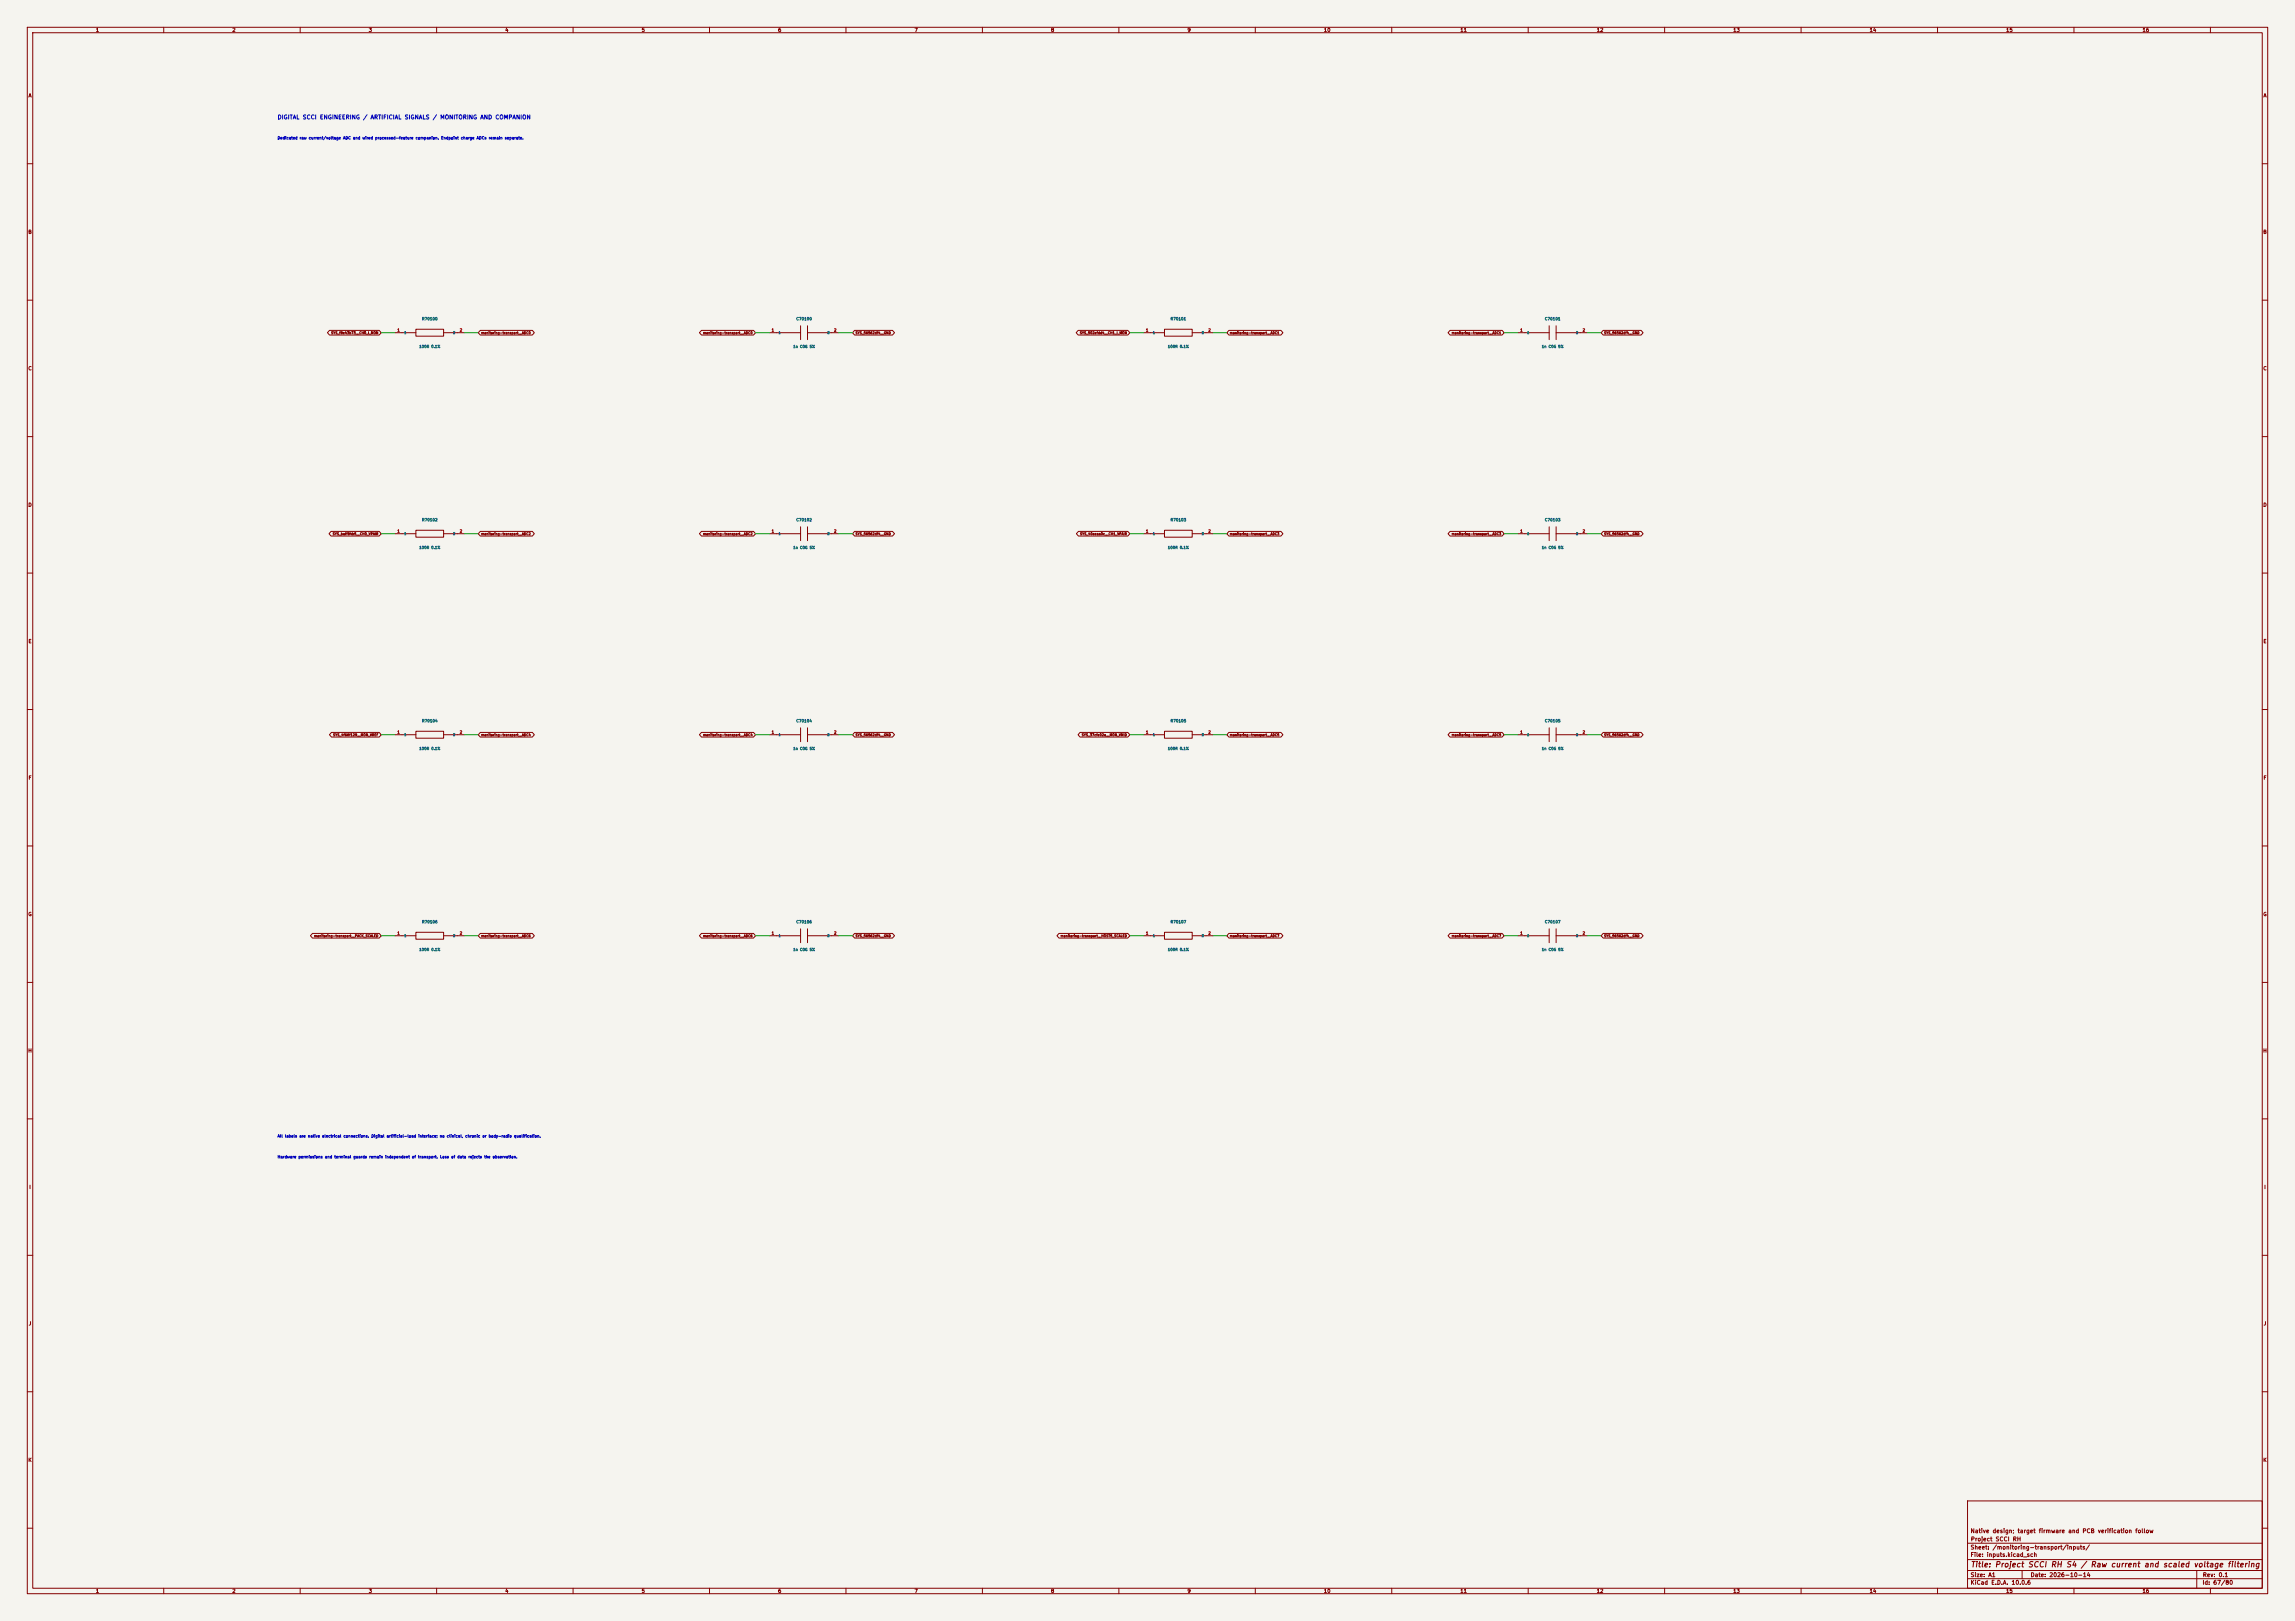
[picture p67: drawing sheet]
<svg xmlns="http://www.w3.org/2000/svg" width="841mm" height="594mm" viewBox="0 0 841 594" stroke-linecap="round" stroke-linejoin="round" font-family="sans-serif">
<defs><g id="words">
<text font-size="2" fill="#840000" x="722" y="574.8">Title: Project SCCI RH S4 / Raw current and scaled voltage filtering</text>
<text font-size="1.5" fill="#0000c2" x="101.6" y="44.1">DIGITAL SCCI ENGINEERING / ARTIFICIAL SIGNALS / MONITORING AND COMPANION</text>
<g font-size="1.5" fill="#840000">
<text x="721.9" y="562.1">Native design; target firmware and PCB verification follow</text>
<text x="721.9" y="568.1">Sheet: /monitoring-transport/inputs/</text>
<text x="722" y="565.1">Project SCCI RH</text>
<text x="721.9" y="570.8">File: inputs.kicad_sch</text>
<text x="721.9" y="581">KiCad E.D.A. 10.0.6</text>
<text x="721.9" y="578.2">Size: A1</text>
<text x="743.9" y="578.2">Date: 2026-10-14</text>
<text x="806.9" y="581">Id: 67/80</text>
<text x="807" y="578.2">Rev: 0.1</text>
</g>
<g font-size="1.3" fill="#840000">
<text x="35" y="12">1</text>
<text x="85" y="12">2</text>
<text x="135" y="12">3</text>
<text x="185" y="12">4</text>
<text x="235" y="12">5</text>
<text x="285" y="12">6</text>
<text x="335" y="12">7</text>
<text x="385" y="12">8</text>
<text x="435" y="12">9</text>
<text x="485" y="12">10</text>
<text x="535" y="12">11</text>
<text x="585" y="12">12</text>
<text x="635" y="12">13</text>
<text x="685" y="12">14</text>
<text x="735" y="12">15</text>
<text x="785" y="12">16</text>
<text x="10.3" y="36">A</text>
<text x="829.3" y="36">A</text>
<text x="10.2" y="86">B</text>
<text x="829.2" y="86">B</text>
<text x="10.2" y="136">C</text>
<text x="829.2" y="136">C</text>
<text x="10.2" y="186">D</text>
<text x="829.2" y="186">D</text>
<text x="10.3" y="236">E</text>
<text x="829.3" y="236">E</text>
<text x="10.3" y="286">F</text>
<text x="829.3" y="286">F</text>
<text x="10.2" y="336">G</text>
<text x="829.2" y="336">G</text>
<text x="10.2" y="386">H</text>
<text x="829.2" y="386">H</text>
<text x="10.6" y="436">I</text>
<text x="829.6" y="436">I</text>
<text x="10.4" y="486">J</text>
<text x="829.4" y="486">J</text>
<text x="10.2" y="536">K</text>
<text x="829.2" y="536">K</text>
<text x="35" y="584">1</text>
<text x="85" y="584">2</text>
<text x="135" y="584">3</text>
<text x="185" y="584">4</text>
<text x="235" y="584">5</text>
<text x="285" y="584">6</text>
<text x="335" y="584">7</text>
<text x="385" y="584">8</text>
<text x="435" y="584">9</text>
<text x="485" y="584">10</text>
<text x="535" y="584">11</text>
<text x="585" y="584">12</text>
<text x="635" y="584">13</text>
<text x="685" y="584">14</text>
<text x="735" y="584">15</text>
<text x="785" y="584">16</text>
</g>
<g font-size="1" fill="#0000c2">
<text x="101.6" y="51.3">Dedicated raw current/voltage ADC and wired processed-feature companion. Endpoint charge ADCs remain separate.</text>
<text x="101.6" y="417.1">All labels are native electrical connections. Digital artificial-load interface; no clinical, chronic or body-radio qualification.</text>
<text x="101.6" y="424.7">Hardware permissions and terminal guards remain independent of transport. Loss of data rejects the observation.</text>
</g>
<g font-size="1" fill="#006464">
<text x="154.5" y="117.6">R70100</text>
<text x="291.7" y="117.6">C70100</text>
<text x="428.8" y="117.6">R70101</text>
<text x="566" y="117.6">C70101</text>
<text x="153.5" y="127.7">100R 0.1%</text>
<text x="290.5" y="127.7">1n C0G 5%</text>
<text x="427.8" y="127.7">100R 0.1%</text>
<text x="564.9" y="127.7">1n C0G 5%</text>
<text x="154.5" y="191.3">R70102</text>
<text x="291.7" y="191.3">C70102</text>
<text x="428.8" y="191.3">R70103</text>
<text x="566" y="191.3">C70103</text>
<text x="153.5" y="201.4">100R 0.1%</text>
<text x="290.5" y="201.4">1n C0G 5%</text>
<text x="427.8" y="201.4">100R 0.1%</text>
<text x="564.9" y="201.4">1n C0G 5%</text>
<text x="154.5" y="264.9">R70104</text>
<text x="291.7" y="264.9">C70104</text>
<text x="428.8" y="264.9">R70105</text>
<text x="566" y="264.9">C70105</text>
<text x="153.5" y="275">100R 0.1%</text>
<text x="290.5" y="275">1n C0G 5%</text>
<text x="427.8" y="275">100R 0.1%</text>
<text x="564.9" y="275">1n C0G 5%</text>
<text x="154.5" y="338.6">R70106</text>
<text x="291.7" y="338.6">C70106</text>
<text x="428.8" y="338.6">R70107</text>
<text x="566" y="338.6">C70107</text>
<text x="153.5" y="348.7">100R 0.1%</text>
<text x="290.5" y="348.7">1n C0G 5%</text>
<text x="427.8" y="348.7">100R 0.1%</text>
<text x="564.9" y="348.7">1n C0G 5%</text>
</g>
<g font-size="1" fill="#a90000">
<text x="145.5" y="121.7">1</text>
<text x="168.3" y="121.7">2</text>
<text x="282.6" y="121.7">1</text>
<text x="305.5" y="121.7">2</text>
<text x="419.8" y="121.7">1</text>
<text x="442.7" y="121.7">2</text>
<text x="557" y="121.7">1</text>
<text x="579.8" y="121.7">2</text>
<text x="145.5" y="195.4">1</text>
<text x="168.3" y="195.4">2</text>
<text x="282.6" y="195.4">1</text>
<text x="305.5" y="195.4">2</text>
<text x="419.8" y="195.4">1</text>
<text x="442.7" y="195.4">2</text>
<text x="557" y="195.4">1</text>
<text x="579.8" y="195.4">2</text>
<text x="145.5" y="269.1">1</text>
<text x="168.3" y="269.1">2</text>
<text x="282.6" y="269.1">1</text>
<text x="305.5" y="269.1">2</text>
<text x="419.8" y="269.1">1</text>
<text x="442.7" y="269.1">2</text>
<text x="557" y="269.1">1</text>
<text x="579.8" y="269.1">2</text>
<text x="145.5" y="342.7">1</text>
<text x="168.3" y="342.7">2</text>
<text x="282.6" y="342.7">1</text>
<text x="305.5" y="342.7">2</text>
<text x="419.8" y="342.7">1</text>
<text x="442.7" y="342.7">2</text>
<text x="557" y="342.7">1</text>
<text x="579.8" y="342.7">2</text>
</g>
<g font-size=".9" fill="#840000">
<text x="121.2" y="122.6">SYS_f8e43b73__CH0_I_MON</text>
<text x="176.2" y="122.6">monitoring-transport__ADC0</text>
<text x="257.5" y="122.6">monitoring-transport__ADC0</text>
<text x="313.4" y="122.6">SYS_56562df4__GND</text>
<text x="395.6" y="122.6">SYS_502efdd4__CH1_I_MON</text>
<text x="450.6" y="122.6">monitoring-transport__ADC1</text>
<text x="531.9" y="122.6">monitoring-transport__ADC1</text>
<text x="587.7" y="122.6">SYS_56562df4__GND</text>
<text x="121.8" y="196.3">SYS_baff84b5__CH0_VPAIR</text>
<text x="176.2" y="196.3">monitoring-transport__ADC2</text>
<text x="257.5" y="196.3">monitoring-transport__ADC2</text>
<text x="313.4" y="196.3">SYS_56562df4__GND</text>
<text x="395.7" y="196.3">SYS_40eeaa0c__CH1_VPAIR</text>
<text x="450.6" y="196.3">monitoring-transport__ADC3</text>
<text x="531.9" y="196.3">monitoring-transport__ADC3</text>
<text x="587.7" y="196.3">SYS_56562df4__GND</text>
<text x="122" y="269.9">SYS_4f66f129__MON_VREF</text>
<text x="176.2" y="269.9">monitoring-transport__ADC4</text>
<text x="257.5" y="269.9">monitoring-transport__ADC4</text>
<text x="313.4" y="269.9">SYS_56562df4__GND</text>
<text x="396.3" y="269.9">SYS_37cfe02a__MON_VMID</text>
<text x="450.6" y="269.9">monitoring-transport__ADC5</text>
<text x="531.9" y="269.9">monitoring-transport__ADC5</text>
<text x="587.7" y="269.9">SYS_56562df4__GND</text>
<text x="115" y="343.6">monitoring-transport__PACK_SCALED</text>
<text x="176.2" y="343.6">monitoring-transport__ADC6</text>
<text x="257.5" y="343.6">monitoring-transport__ADC6</text>
<text x="313.4" y="343.6">SYS_56562df4__GND</text>
<text x="388.6" y="343.6">monitoring-transport__HOST5_SCALED</text>
<text x="450.6" y="343.6">monitoring-transport__ADC7</text>
<text x="531.9" y="343.6">monitoring-transport__ADC7</text>
<text x="587.7" y="343.6">SYS_56562df4__GND</text>
</g>
<g font-size=".9" fill="#006464">
<text x="148" y="122.6">1</text>
<text x="165.9" y="122.6">2</text>
<text x="285.2" y="122.6">1</text>
<text x="303.1" y="122.6">2</text>
<text x="422.4" y="122.6">1</text>
<text x="440.3" y="122.6">2</text>
<text x="559.5" y="122.6">1</text>
<text x="577.4" y="122.6">2</text>
<text x="148" y="196.2">1</text>
<text x="165.9" y="196.2">2</text>
<text x="285.2" y="196.2">1</text>
<text x="303.1" y="196.2">2</text>
<text x="422.4" y="196.2">1</text>
<text x="440.3" y="196.2">2</text>
<text x="559.5" y="196.2">1</text>
<text x="577.4" y="196.2">2</text>
<text x="148" y="269.9">1</text>
<text x="165.9" y="269.9">2</text>
<text x="285.2" y="269.9">1</text>
<text x="303.1" y="269.9">2</text>
<text x="422.4" y="269.9">1</text>
<text x="440.3" y="269.9">2</text>
<text x="559.5" y="269.9">1</text>
<text x="577.4" y="269.9">2</text>
<text x="148" y="343.5">1</text>
<text x="165.9" y="343.5">2</text>
<text x="285.2" y="343.5">1</text>
<text x="303.1" y="343.5">2</text>
<text x="422.4" y="343.5">1</text>
<text x="440.3" y="343.5">2</text>
<text x="559.5" y="343.5">1</text>
<text x="577.4" y="343.5">2</text>
</g>
</g></defs>
<path d="M0 0h841v594h-841z" fill="#f5f4ef" stroke="#f5f4ef" stroke-width=".37"/>
<g fill="none" stroke="#840000" stroke-width=".37">
<path d="M10 10h821v574h-821zM12 12h817v570h-817zM60 10v2M110 10v2M160 10v2M210 10v2M260 10v2M310 10v2M360 10v2M410 10v2M460 10v2M510 10v2"/>
<path d="M560 10v2M610 10v2M660 10v2M710 10v2M760 10v2M810 10v2M10 60h2M829 60h2M10 110h2M293.4 119.4v5.1M295.9 119.4v5.1M567.7 119.4v5.1"/>
<path d="M570.2 119.4v5.1M829 110h2M120.7 121.1h18.3l.7 .8-.7 .9h-18.3l-.7-.9zM144.8 121.9h7.6M152.4 120.6h10.2v2.6h-10.2zM162.6 121.9h7.6M176 121.1h19.1l.7 .8-.7 .9h-19.1l-.7-.9zM257 121.1h19.1l.8 .8-.8 .9h-19.1l-.7-.9zM281.9 121.9h11.5M295.9 121.9h11.4M313.2 121.1h13.8l.8 .8-.8 .9h-13.8l-.8-.9zM395.1 121.1h18.2l.7 .8-.7 .9h-18.2l-.7-.9z"/>
<path d="M419.1 121.9h7.6M426.7 120.6h10.2v2.6h-10.2zM436.9 121.9h7.6M450.3 121.1h19.1l.7 .8-.7 .9h-19.1l-.7-.9zM531.4 121.1h19l.8 .8-.8 .9h-19l-.8-.9zM556.3 121.9h11.4M570.2 121.9h11.5M587.5 121.1h13.9l.7 .8-.7 .9h-13.9l-.8-.9zM10 160h2M829 160h2M121.3 194.7h17.7l.7 .9-.7 .8h-17.7l-.7-.8zM144.8 195.6h7.6"/>
<path d="M152.4 194.3h10.2v2.5h-10.2zM162.6 195.6h7.6M176 194.7h19.1l.7 .9-.7 .8h-19.1l-.7-.8zM257 194.7h19.1l.8 .9-.8 .8h-19.1l-.7-.8zM281.9 195.6h11.5M293.4 193v5.1M295.9 195.6h11.4M295.9 193v5.1M313.2 194.7h13.8l.8 .9-.8 .8h-13.8l-.8-.8zM395.2 194.7h18.1l.7 .9-.7 .8h-18.1l-.8-.8zM419.1 195.6h7.6M426.7 194.3h10.2v2.5h-10.2z"/>
<path d="M436.9 195.6h7.6M450.3 194.7h19.1l.7 .9-.7 .8h-19.1l-.7-.8zM531.4 194.7h19l.8 .9-.8 .8h-19l-.8-.8zM556.3 195.6h11.4M567.7 193v5.1M570.2 193v5.1M570.2 195.6h11.5M587.5 194.7h13.9l.7 .9-.7 .8h-13.9l-.8-.8zM10 210h2M829 210h2M10 260h2M829 260h2"/>
<path d="M121.5 268.4h17.5l.7 .8-.7 .9h-17.5l-.8-.9zM144.8 269.2h7.6M152.4 268h10.2v2.5h-10.2zM162.6 269.2h7.6M176 268.4h19.1l.7 .8-.7 .9h-19.1l-.7-.9zM257 268.4h19.1l.8 .8-.8 .9h-19.1l-.7-.9zM281.9 269.2h11.5M293.4 266.7v5.1M295.9 269.2h11.4M295.9 266.7v5.1M313.2 268.4h13.8l.8 .8-.8 .9h-13.8l-.8-.9zM395.8 268.4h17.5l.7 .8-.7 .9h-17.5l-.8-.9z"/>
<path d="M419.1 269.2h7.6M426.7 268h10.2v2.5h-10.2zM436.9 269.2h7.6M450.3 268.4h19.1l.7 .8-.7 .9h-19.1l-.7-.9zM531.4 268.4h19l.8 .8-.8 .9h-19l-.8-.9zM556.3 269.2h11.4M567.7 266.7v5.1M570.2 266.7v5.1M570.2 269.2h11.5M587.5 268.4h13.9l.7 .8-.7 .9h-13.9l-.8-.9zM10 310h2M829 310h2"/>
<path d="M10 360h2M114.5 342h24.5l.7 .9-.7 .8h-24.5l-.7-.8zM144.8 342.9h7.6M152.4 341.6h10.2v2.6h-10.2zM162.6 342.9h7.6M176 342h19.1l.7 .9-.7 .8h-19.1l-.7-.8zM257 342h19.1l.8 .9-.8 .8h-19.1l-.7-.8zM281.9 342.9h11.5M293.4 340.4v5M295.9 342.9h11.4M295.9 340.4v5M313.2 342h13.8l.8 .9-.8 .8h-13.8l-.8-.8z"/>
<path d="M388.1 342h25.2l.7 .9-.7 .8h-25.2l-.8-.8zM419.1 342.9h7.6M426.7 341.6h10.2v2.6h-10.2zM436.9 342.9h7.6M450.3 342h19.1l.7 .9-.7 .8h-19.1l-.7-.8zM531.4 342h19l.8 .9-.8 .8h-19l-.8-.8zM556.3 342.9h11.4M567.7 340.4v5M570.2 342.9h11.5M570.2 340.4v5M587.5 342h13.9l.7 .9-.7 .8h-13.9l-.8-.8zM829 360h2"/>
<path d="M10 410h2M829 410h2M10 460h2M829 460h2M10 510h2M829 510h2M10 560h2M721 550h108v32h-108zM829 560h2M721 578.5h108M721 575.5h108M721 571.5h108"/>
<path d="M721 565.5h108M741 575.5v3M805 575.5v6.5M60 582v2M110 582v2M160 582v2M210 582v2M260 582v2M310 582v2M360 582v2M410 582v2M460 582v2"/>
<path d="M510 582v2M560 582v2M610 582v2M660 582v2M710 582v2M760 582v2M810 582v2"/>
</g>
<g fill="none" stroke="#009600" stroke-width=".37">
<path d="M139.7 121.9h5.1M170.2 121.9h5.1M276.9 121.9h5M307.3 121.9h5.1M414 121.9h5.1M444.5 121.9h5.1M551.2 121.9h5.1M581.7 121.9h5M139.7 195.6h5.1M170.2 195.6h5.1M276.9 195.6h5M307.3 195.6h5.1"/>
<path d="M414 195.6h5.1M444.5 195.6h5.1M551.2 195.6h5.1M581.7 195.6h5M139.7 269.2h5.1M170.2 269.2h5.1M276.9 269.2h5M307.3 269.2h5.1M414 269.2h5.1M444.5 269.2h5.1M551.2 269.2h5.1M581.7 269.2h5"/>
<path d="M139.7 342.9h5.1M170.2 342.9h5.1M276.9 342.9h5M307.3 342.9h5.1M414 342.9h5.1M444.5 342.9h5.1M551.2 342.9h5.1M581.7 342.9h5"/>
</g>
<use href="#words"/>
</svg>
